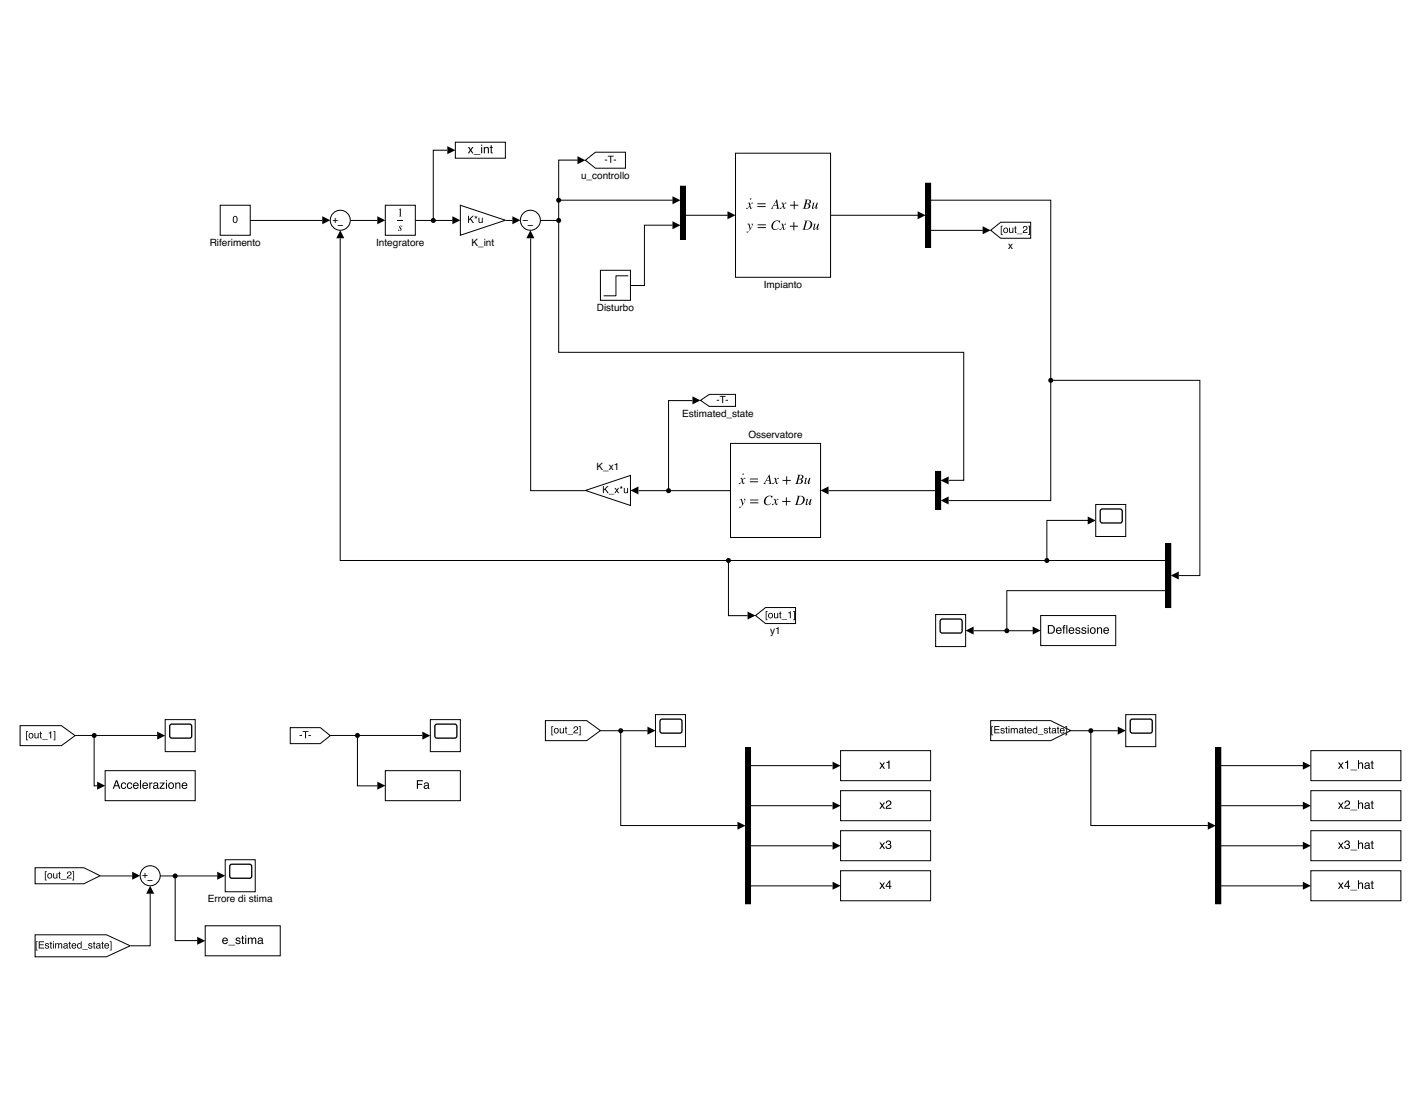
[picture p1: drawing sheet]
<svg xmlns="http://www.w3.org/2000/svg" width="279mm" height="216mm" viewBox="0 0 279 216" stroke-linecap="round" stroke-linejoin="round" font-family="sans-serif">
<defs><g id="words">
<g font-size="2">
<text x="114.2" y="35.1">u_controllo</text>
<text x="65.3" y="43.7">+</text>
<text x="66.3" y="44.7">−</text>
<text x="102.7" y="43.7">−</text>
<text x="103.6" y="44.7">−</text>
<text x="41.2" y="48.3">Riferimento</text>
<text x="73.9" y="48.3">Integratore</text>
<text x="92.6" y="48.3">K_int</text>
<text x="198.1" y="48.9">x</text>
<text x="150.1" y="56.6">Impianto</text>
<text x="117.3" y="61.1">Disturbo</text>
<text x="134" y="81.9">Estimated_state</text>
<text x="147" y="86.1">Osservatore</text>
<text x="117.2" y="92.4">K_x1</text>
<text x="151.3" y="124.6">y1</text>
<text x="28" y="172.5">+</text>
<text x="28.9" y="173.5">−</text>
<text x="40.8" y="177.3">Errore di stima</text>
</g>
</g></defs>
<path d="M78 43.2h1.2v.2h-1.2z" fill-rule="evenodd" fill="#000"/>
<path d="M78.3 41.1l.5-.2v1.4l.2 .2h-.7l.3-.2v-1.1zM78.5 44.4l.5-.1v.4l-.3-.3-.1 .1 .3 .4a.5 .5 0 0 1-.6 .5v-.4l.2 .3 .2-.1z" fill="#000"/>
<path d="M75.7 40.3h5.9v5.9h-5.9z" fill="none" stroke="#000" stroke-width=".2"/>
<path d="M90.5 40.3l8.8 3-8.8 2.9z" fill="#fff"/>
<path d="M92 42.4h.2v.7l.6-.7h.3l-.6 .6 .6 .8h-.2l-.5-.7-.2 .2v.5h-.2zM93.2 42.5l.3 .1v-.2h.1v.2l.2-.1v.1l-.2 .1 .1 .2-.1 .1-.1-.2-.1 .2-.1-.1 .1-.2-.2-.1zM94 42.8h.2v.7l.2 .2 .2-.2 .1-.7h.1v1h-.1v-.2a.36 .36 0 0 1-.4 .2 .36 .36 0 0 1-.3-.3z" fill="#000"/>
<path d="M90.5 40.3l8.8 3-8.8 2.9z" fill="none" stroke="#000" stroke-width=".2"/>
<circle cx="66.9" cy="43.3" r="1.97" fill="#fff"/>
<circle cx="66.9" cy="43.3" r="1.97" fill="none" stroke="#000" stroke-width=".2"/>
<circle cx="104.2" cy="43.3" r="1.97" fill="#fff"/>
<circle cx="104.2" cy="43.3" r="1.97" fill="none" stroke="#000" stroke-width=".2"/>
<path d="M144.5 30.1h18.7v24.4h-18.7z" fill="#fff"/>
<g fill="#000">
<path d="M146.9 39.9l.3-.1 .2 .4 .3-.4h.2v.2h-.3l-.2 .3 .2 .6 .2-.2-.2 .3h-.2l-.1-.5-.4 .5h-.2l-.1-.1 .3-.1 .3-.4-.1-.5zM146.8 44l.4-.1 .3 1 .3-.7-.1-.2h.2a2.11 2.11 0 0 1-1.2 1.7v-.2a.46 .46 0 0 0 .5-.1 .46 .46 0 0 0 .1-.5l-.2-.7zM151.9 43.7a1.29 1.29 0 0 1 1.3-.3l.1-.1-.1 .6a.6 .6 0 0 0-.6-.5 .6 .6 0 0 0-.6 .5 .64 .64 0 0 0-.1 .9 .64 .64 0 0 0 .9 .1l.2-.2a.77 .77 0 0 1-1.1 .4 .77 .77 0 0 1-.2-1.2zM153.4 44l.3-.1 .2 .4 .3-.3h.2v.1h-.3l-.2 .3 .2 .6 .3-.1-.3 .2h-.2l-.1-.4-.4 .4h-.2v-.1h.2l.4-.4-.2-.5zM153.5 39.9l.3-.1 .2 .4 .3-.4h.2v.2h-.3l-.2 .3 .1 .6 .3-.2-.2 .3h-.2l-.2-.5-.3 .5h-.3v-.1l.3-.1 .3-.4-.1-.5zM155.2 44.3h.7v-.7h.2v.7h.7v.2h-.7v.7h-.2v-.7h-.7zM155.2 40.2h.8v-.7h.1v.7h.8v.2h-.8v.7h-.1v-.7h-.8zM159.6 39.9l.4-.1-.3 1a.96 .96 0 0 0 .8-1h.2l-.3 1.1 .3-.2-.4 .3-.1-.1 .1-.5-.3 .5-.4 .1 .1-1zM159.8 44l.4-.1-.2 1.1a.96 .96 0 0 0 .7-1.1h.2l-.2 1.1 .3-.2-.4 .4-.1-.2 .1-.5-.4 .5-.4 .1 .2-1z"/>
<path d="M158.1 39.2l.2 .2-.4 1.3-.2 .3a1.36 1.36 0 0 0 1.5-.3 .44 .44 0 0 0-.3-.7l.4-.2v-.4l-.2-.1zM158.6 39.3l.4 .1v.4l-.6 .2zM158.4 40.1a.39 .39 0 0 1 .5 .4 .49 .49 0 0 1-.6 .4z"/>
<path d="M148.8 39.9v.2h1.6v-.2zM148.8 40.5v.2h1.6v-.2z"/>
<path d="M148.9 44.1v.2h1.6v-.2zM148.9 44.6v.2h1.6v-.2z"/>
<path d="M152.6 39.2l-1.1 1.8h.5l-.2-.1 .2-.5h.6l.1 .4-.2 .2h.6l-.2-.3zM152.5 39.6l.1 .7h-.5z"/>
<path d="M158 43.3l.2 .3-.3 1.3-.3 .2a1.44 1.44 0 0 0 2-.8 .74 .74 0 0 0-.8-1zM158.6 43.4a.66 .66 0 0 1 .7 .4 .66 .66 0 0 1-.1 .8l-.6 .4h-.5z"/>
<circle cx="147.5" cy="39.1" r=".14"/>
</g>
<path d="M144.5 30.1h18.7v24.4h-18.7z" fill="none" stroke="#000" stroke-width=".2"/>
<path d="M181.9 36h1v12.6h-1z" fill="#fff"/>
<path d="M181.9 36h1v12.6h-1z" fill-rule="evenodd" fill="#000"/>
<path d="M181.9 36h1v12.6h-1z" fill="none" stroke="#000" stroke-width=".2"/>
<path d="M115 96.4l8.9-3v5.9z" fill="#fff"/>
<path d="M118.5 95.5h.1v.7l.7-.7h.3l-.6 .5 .6 .9h-.2l-.5-.7-.3 .2v.5h-.1zM119.6 97l1.1 .1zM120.7 95.9h.3l.2 .3 .2-.3h.2l-.3 .5 .4 .5h-.3l-.2-.4-.3 .4h-.2l.4-.5zM121.8 95.6l.2 .1v-.2h.1v.2l.2-.1 .1 .1-.2 .1 .1 .2h-.1l-.1-.2-.2 .2h-.1l.2-.2-.2-.1zM122.6 95.9h.1l.1 .7 .1 .2 .3-.2v-.7h.2v1h-.2v-.2a.36 .36 0 0 1-.4 .2 .36 .36 0 0 1-.2-.3z" fill="#000"/>
<path d="M115 96.4l8.9-3v5.9z" fill="none" stroke="#000" stroke-width=".2"/>
<path d="M43.3 40.3h5.9v5.9h-5.9z" fill="#fff"/>
<path d="M45.9 42.5a.59 .59 0 0 1 .7 .2 .59 .59 0 0 1 0 .7 .48 .48 0 0 1-.6 .4 .48 .48 0 0 1-.3-.7zM46.1 42.6a.6 .6 0 0 0-.2 .6 .6 .6 0 0 0 .4 .4 .75 .75 0 0 0-.1-1z" fill="#000"/>
<path d="M43.3 40.3h5.9v5.9h-5.9z" fill="none" stroke="#000" stroke-width=".2"/>
<path d="M229.1 106.8h.9v12.6h-.9z" fill="#fff"/>
<path d="M229.1 106.8h.9v12.6h-.9z" fill-rule="evenodd" fill="#000"/>
<path d="M229.1 106.8h.9v12.6h-.9z" fill="none" stroke="#000" stroke-width=".2"/>
<path d="M183.8 120.7h5.9v6.3h-5.9z" fill="#fff"/>
<path d="M184.9 121.7h4l.1 .3v2.2l-.3 .2-3.8-.1-.2-.4v-1.9z" fill="none" stroke="#000" stroke-width=".26"/>
<path d="M183.8 120.7h5.9v6.3h-5.9z" fill="none" stroke="#000" stroke-width=".2"/>
<path d="M118 53.1h5.9v5.9h-5.9z" fill="#fff"/>
<path d="M118 53.1h5.9v5.9h-5.9zM123.4 54.2h-2.4v3.9h-2.3" fill="none" stroke="#000" stroke-width=".2"/>
<path d="M133.7 36.6h1v10.4h-1z" fill="#fff"/>
<path d="M133.7 36.6h1v10.4h-1z" fill-rule="evenodd" fill="#000"/>
<path d="M133.7 36.6h1v10.4h-1z" fill="none" stroke="#000" stroke-width=".2"/>
<path d="M143.5 87.1h17.7v18.5h-17.7z" fill="#fff"/>
<g fill="#000">
<path d="M145.4 93.9h.3l.2 .4 .3-.4h.2v.1l-.3 .1-.2 .2 .2 .6 .3-.1-.3 .3h-.2l-.1-.5-.4 .5h-.2v-.2h.3l.3-.4-.2-.5zM145.3 98.1l.4-.1 .3 1 .3-.7-.1-.2 .2-.1a2.11 2.11 0 0 1-1.2 1.7v-.1a.46 .46 0 0 0 .5-.2 .46 .46 0 0 0 .1-.5l-.2-.6zM150.4 97.8a1.29 1.29 0 0 1 1.3-.4h.1l-.1 .5a.6 .6 0 0 0-.6-.4 .6 .6 0 0 0-.6 .5 .64 .64 0 0 0-.1 .8 .64 .64 0 0 0 .9 .2l.2-.2a.77 .77 0 0 1-1.1 .3 .77 .77 0 0 1-.2-1.1zM151.9 98.1l.4-.1 .1 .4 .3-.4h.2v.2h-.2l-.2 .3 .1 .6 .3-.2-.3 .3h-.2l-.1-.5-.4 .5h-.2v-.2h.3l.3-.4-.1-.5zM152 93.9h.3l.2 .4 .3-.4h.2v.1l-.3 .1-.2 .2 .2 .6 .2-.1-.2 .3h-.2l-.1-.5-.4 .5h-.2v-.2h.2l.3-.4-.1-.5zM153.7 98.4h.7v-.7h.2v.7h.7v.2h-.7v.7h-.2v-.7h-.7zM154.5 93.6h.2v.7h.7v.2h-.7v.7h-.2v-.7h-.7v-.2h.7zM158.1 93.9h.4l-.2 1a.96 .96 0 0 0 .7-1h.2l-.2 1.1 .3-.2-.4 .3-.2-.1 .2-.6-.4 .6-.4 .1 .2-1.1zM158.3 98.1l.5-.1-.3 1a.96 .96 0 0 0 .8-1h.2l-.3 1.1 .3-.2-.4 .3-.1-.1 .1-.5-.4 .5-.4 .1 .2-1z"/>
<path d="M147.3 94v.2h1.7v-.2zM147.3 94.6v.1h1.7v-.1z"/>
<path d="M147.4 98.1v.2h1.6v-.2zM147.4 98.7v.2h1.6v-.2z"/>
<path d="M151.1 93.2l-1.1 1.9h.5l-.2-.2 .2-.4h.7v.4l-.2 .2h.7l-.2-.3zM151 93.6l.1 .8h-.5z"/>
<path d="M156.6 97.4l.2 .2-.4 1.3-.2 .3a1.44 1.44 0 0 0 1.9-.8 .74 .74 0 0 0-.8-1zM157.1 97.5a.66 .66 0 0 1 .7 .4 .66 .66 0 0 1-.1 .7l-.6 .5-.4-.1z"/>
<path d="M156.6 93.3l.2 .2-.3 1.3-.3 .3a1.36 1.36 0 0 0 1.5-.3 .44 .44 0 0 0-.3-.7l.4-.2v-.4l-.2-.2zM157.2 93.4l.4 .1-.1 .4-.6 .2zM156.9 94.2a.39 .39 0 0 1 .5 .3 .49 .49 0 0 1-.6 .5z"/>
<circle cx="146" cy="93.1" r=".14"/>
</g>
<path d="M143.5 87.1h17.7v18.5h-17.7z" fill="none" stroke="#000" stroke-width=".2"/>
<path d="M183.8 92.6h1v7.5h-1z" fill="#fff"/>
<path d="M183.8 92.6h1v7.5h-1z" fill-rule="evenodd" fill="#000"/>
<path d="M183.8 92.6h1v7.5h-1z" fill="none" stroke="#000" stroke-width=".2"/>
<path d="M6.9 170.5h9.6l3.2 1.5-3.2 1.6h-9.6z" fill="#fff"/>
<path d="M8.8 171.2h.4v.1h-.2v1.5h.2v.2h-.4zM9.4 172.1a.37 .37 0 0 0 .7 0 .37 .37 0 0 0-.7 0zM9.2 172a.55 .55 0 0 1 1.1 0 .55 .55 0 0 1-1.1 0zM10.5 171.5h.1v.8l.2 .1 .3-.1v-.8h.2v1.1h-.2v-.2a.36 .36 0 0 1-.4 .2 .36 .36 0 0 1-.2-.4zM11.6 171.3h.2v.2h.1v.2h-.1v.7l.1 .2-.3-.1v-.8h-.2zM12 172.7l1.1 .1zM13.3 171.3a.47 .47 0 0 1 .8 .2 .47 .47 0 0 1-.5 .6l-.3 .3h.8v.2h-1l.2-.5a.54 .54 0 0 0 .5-.7h-.3l-.2 .3h-.2zM14.2 171.2h.4v1.8h-.4v-.2h.2v-1.5h-.2z" fill="#000"/>
<path d="M6.9 170.5h9.6l3.2 1.5-3.2 1.6h-9.6z" fill="none" stroke="#000" stroke-width=".2"/>
<path d="M137.6 78.7l1.8-1.2h5.1v2.3h-5.1z" fill="#fff"/>
<path d="M140.8 78.6h.5v.1h-.5zM141.4 77.8h1.2v.1h-.5v1.3h-.2v-1.3h-.5zM142.6 78.6h.4v.1h-.4z" fill="#000"/>
<path d="M137.6 78.7l1.8-1.2h5.1v2.3h-5.1z" fill="none" stroke="#000" stroke-width=".2"/>
<path d="M6.9 183.6h14l4.7 2.2-4.7 2.2h-14z" fill="#fff"/>
<path d="M7 184.9h.4v.2h-.2v1.5h.2v.1h-.4zM7.6 184.9h1v.2h-.8v.4h.8v.2h-.8v.5h.9v.1h-1.1zM8.9 185.4l.5-.1 .2 .3h-.1a.22 .22 0 0 0-.3-.2 .22 .22 0 0 0-.2 .2l.1 .1a.37 .37 0 0 1 .5 .2 .37 .37 0 0 1-.4 .5l-.3-.1-.1-.3h.2a.25 .25 0 0 0 .2 .2 .25 .25 0 0 0 .3-.2h-.1a.43 .43 0 0 1-.4-.2 .43 .43 0 0 1-.1-.4zM9.9 185h.2v.3h.1v.1h-.1v.7l.1 .2-.3-.1v-.8h-.1zM10.4 185.3h.2v1h-.2zM10.4 184.9h.2v.2h-.2zM10.8 185.3h.2v.2a.34 .34 0 0 1 .6-.1 .34 .34 0 0 1 .4-.1 .34 .34 0 0 1 .2 .3v.7h-.2v-.8l-.1-.1-.3 .2v.7h-.2v-.8h-.2l-.2 .1v.7h-.2zM12.6 186v.1a.24 .24 0 0 0 .3 .1 .24 .24 0 0 0 .1-.4zM12.6 185.4l.4-.1 .3 .1 .1 .9-.3-.1a.34 .34 0 0 1-.6 .1 .34 .34 0 0 1 .3-.6h.3a.23 .23 0 0 0-.2-.3 .23 .23 0 0 0-.3 .2h-.1zM13.6 185h.2v.3h.1v.1h-.1v.7l.1 .2-.3-.1v-.8h-.1zM14.2 185.4a.47 .47 0 0 1 .6-.1 .47 .47 0 0 1 .2 .6h-.8a.29 .29 0 0 0 .3 .3 .29 .29 0 0 0 .3-.2l.2 .1a.52 .52 0 0 1-.8 .2 .52 .52 0 0 1 0-.9zM14.3 185.5l-.1 .2h.6l-.1-.2zM15.4 185.5a.35 .35 0 0 0-.1 .5 .35 .35 0 0 0 .5 .1 .35 .35 0 0 0 .1-.5 .35 .35 0 0 0-.5-.1zM15.2 185.5l.4-.2 .3 .1v-.5h.1v1.4h-.1v-.1a.46 .46 0 0 1-.7 .1 .46 .46 0 0 1 0-.7zM16.2 186.5l1.1 .1zM17.5 185.4l.4-.1 .2 .3h-.1a.22 .22 0 0 0-.3-.2 .22 .22 0 0 0-.2 .2l.1 .1a.37 .37 0 0 1 .5 .2 .37 .37 0 0 1-.4 .5l-.3-.1-.1-.3h.2a.25 .25 0 0 0 .2 .2 .25 .25 0 0 0 .3-.2h-.1a.43 .43 0 0 1-.4-.2 .43 .43 0 0 1 0-.4zM18.4 185h.2v.3h.1v.1h-.1v.7l.1 .2-.3-.1v-.8h-.1zM19.1 186l-.1 .1a.24 .24 0 0 0 .4 .1 .24 .24 0 0 0 .1-.4zM19 185.4l.5-.1 .2 .1 .1 .9-.2-.1a.34 .34 0 0 1-.6 .1 .34 .34 0 0 1 .2-.6h.3a.23 .23 0 0 0-.2-.3 .23 .23 0 0 0-.2 .2h-.2zM20 185h.2v.3h.2v.1h-.2v.7l.2 .2-.4-.1v-.8h-.1zM20.6 185.4a.47 .47 0 0 1 .6-.1 .47 .47 0 0 1 .2 .6h-.7a.29 .29 0 0 0 .2 .3 .29 .29 0 0 0 .3-.2l.2 .1a.52 .52 0 0 1-.8 .2 .52 .52 0 0 1 0-.9zM20.8 185.5l-.1 .2h.5l-.1-.2zM21.6 184.9h.3v1.8h-.3v-.1h.2v-1.5h-.2z" fill="#000"/>
<path d="M6.9 183.6h14l4.7 2.2-4.7 2.2h-14z" fill="none" stroke="#000" stroke-width=".2"/>
<circle cx="29.5" cy="172" r="1.97" fill="#fff"/>
<circle cx="29.5" cy="172" r="1.97" fill="none" stroke="#000" stroke-width=".2"/>
<path d="M44.3 168.9h5.8v6.3h-5.8z" fill="#fff"/>
<path d="M45.3 169.8h4l.2 .4-.1 2.1-.3 .2h-3.8l-.2-.4v-1.9z" fill="none" stroke="#000" stroke-width=".26"/>
<path d="M44.3 168.9h5.8v6.3h-5.8z" fill="none" stroke="#000" stroke-width=".2"/>
<path d="M215.3 99.1h5.9v6.3h-5.9z" fill="#fff"/>
<path d="M216.4 100h3.9l.2 .4-.1 2.1-.3 .2h-3.7l-.2-.4v-1.9z" fill="none" stroke="#000" stroke-width=".26"/>
<path d="M215.3 99.1h5.9v6.3h-5.9z" fill="none" stroke="#000" stroke-width=".2"/>
<path d="M148.4 120.9l2-1.5h5.9v3.1h-5.9z" fill="#fff"/>
<path d="M150.4 120h.4v.2h-.2v1.5h.2v.1h-.4zM151 121a.37 .37 0 0 0 .7 0 .37 .37 0 0 0-.7 0zM150.9 120.9a.51 .51 0 0 1 1 0 .51 .51 0 0 1-1 0zM152.1 120.4h.2v.8l.1 .1 .3-.1v-.8h.2v1.1h-.2v-.2a.36 .36 0 0 1-.4 .2 .36 .36 0 0 1-.2-.4zM153.2 120.1h.2v.3h.1v.2h-.1v.6l.1 .3-.3-.2v-.7h-.1zM153.6 121.6l1.1 .1zM154.9 120.3l.5-.2v1.4h-.2v-1h-.3zM155.8 120h.4v1.8h-.4v-.1h.2v-1.5h-.2z" fill="#000"/>
<path d="M148.4 120.9l2-1.5h5.9v3.1h-5.9z" fill="none" stroke="#000" stroke-width=".2"/>
<path d="M3.9 142.6h8.2l2.7 1.9-2.7 2h-8.2z" fill="#fff"/>
<path d="M5.1 143.6h.4v.2h-.2v1.5h.2v.1h-.4zM5.7 144.6a.37 .37 0 0 0 .7 0 .37 .37 0 0 0-.7 0zM5.6 144.5a.51 .51 0 0 1 1 0 .51 .51 0 0 1-1 0zM6.8 144h.1v.8l.2 .1 .3-.1v-.8h.2v1h-.2v-.1a.36 .36 0 0 1-.4 .2 .36 .36 0 0 1-.2-.4zM7.9 143.7h.2v.3h.1v.2h-.1v.6l.1 .2-.3-.1v-.7h-.1zM8.3 145.2l1.1 .1zM9.6 143.9l.5-.2v1.3h-.2v-.9h-.3zM10.5 143.6h.4v1.8h-.4v-.1h.2v-1.5h-.2z" fill="#000"/>
<path d="M3.9 142.6h8.2l2.7 1.9-2.7 2h-8.2z" fill="none" stroke="#000" stroke-width=".2"/>
<path d="M32.5 141.4h5.9v6.3h-5.9z" fill="#fff"/>
<path d="M33.5 142.3h4l.2 .4-.1 2.1-.3 .2h-3.8l-.2-.4v-1.9z" fill="none" stroke="#000" stroke-width=".26"/>
<path d="M32.5 141.4h5.9v6.3h-5.9z" fill="none" stroke="#000" stroke-width=".2"/>
<path d="M20.7 151.4h17.7v5.9h-17.7z" fill="#fff"/>
<path d="M22.9 153.5l-.3 .8h.6zM22.8 153.3h.2l.6 1.7h-.2l-.2-.5h-.6l-.2 .5h-.3zM23.9 153.9l.4-.2a.44 .44 0 0 1 .5 .4l-.2-.1a.43 .43 0 0 0-.7 .2 .43 .43 0 0 0 .4 .6l.3-.3h.2a.58 .58 0 0 1-.8 .4 .58 .58 0 0 1-.2-.9zM25.1 153.9l.4-.2a.44 .44 0 0 1 .5 .4l-.3-.1a.43 .43 0 0 0-.6 .2 .43 .43 0 0 0 .4 .6l.3-.3h.2a.58 .58 0 0 1-.9 .4 .58 .58 0 0 1-.1-.9zM26.3 153.9a.57 .57 0 0 1 .7-.1 .57 .57 0 0 1 .2 .6h-.9a.35 .35 0 0 0 .3 .4 .35 .35 0 0 0 .4-.2h.2a.62 .62 0 0 1-.9 .3 .62 .62 0 0 1 0-1zM26.4 154l-.1 .2h.7l-.1-.3zM27.5 153.3h.2v1.7h-.2zM28.1 153.9a.57 .57 0 0 1 .7-.1 .57 .57 0 0 1 .3 .6h-.9a.35 .35 0 0 0 .2 .4 .35 .35 0 0 0 .5-.2h.2a.62 .62 0 0 1-1 .3 .62 .62 0 0 1 0-1zM28.3 154l-.1 .2h.7l-.2-.3zM29.3 153.7h.2v.2l.4-.2v.2l-.3 .2-.1 .9h-.2zM30.3 154.5v.1a.31 .31 0 0 0 .4 .2 .31 .31 0 0 0 .1-.4zM30.3 153.8l.5-.1 .3 .2v.9l.1 .2h-.2l-.1-.2a.41 .41 0 0 1-.7 .1 .41 .41 0 0 1 .2-.6l.5-.1a.28 .28 0 0 0-.3-.3 .28 .28 0 0 0-.3 .2h-.2zM31.4 153.7h.9l-.7 1.1h.8v.2h-1.1l.8-1.1h-.7zM32.6 153.7h.2v1.3h-.2zM32.6 153.3h.2v.2h-.2zM33.3 154a.41 .41 0 0 0 0 .7 .41 .41 0 0 0 .7-.2v-.3a.34 .34 0 0 0-.3-.3 .34 .34 0 0 0-.4 .1zM33 154.3a.63 .63 0 0 1 1.2 0 .63 .63 0 0 1-1.2 0zM34.4 153.7h.2v.2a.44 .44 0 0 1 .5-.2 .44 .44 0 0 1 .3 .5v.8h-.2v-.8a.3 .3 0 0 0-.3-.3 .3 .3 0 0 0-.3 .4v.7h-.2zM35.8 153.9a.57 .57 0 0 1 .7-.1 .57 .57 0 0 1 .3 .6h-.9a.35 .35 0 0 0 .3 .4 .35 .35 0 0 0 .4-.2h.2a.62 .62 0 0 1-1 .3 .62 .62 0 0 1 0-1zM36 154l-.1 .2h.7l-.2-.3z" fill="#000"/>
<path d="M20.7 151.4h17.7v5.9h-17.7z" fill="none" stroke="#000" stroke-width=".2"/>
<path d="M115 31.5l2-1.6h5.9v3.1h-5.9z" fill="#fff"/>
<path d="M118.8 31.4h.5v.1h-.5zM119.4 30.6h1.2v.2h-.5v1.2h-.2v-1.2h-.5zM120.6 31.4h.4v.1h-.4z" fill="#000"/>
<path d="M115 31.5l2-1.6h5.9v3.1h-5.9z" fill="none" stroke="#000" stroke-width=".2"/>
<path d="M75.7 151.4h14.8v5.9h-14.8z" fill="#fff"/>
<path d="M81.9 153.3h1.2v.2h-1v.5h.9v.2h-.9v.8h-.2zM83.5 154.5v.1a.31 .31 0 0 0 .4 .2 .31 .31 0 0 0 .1-.4zM83.5 153.8l.5-.1 .2 .2 .1 .9 .1 .2h-.2l-.1-.2a.41 .41 0 0 1-.7 .1 .41 .41 0 0 1 .2-.6l.5-.1a.28 .28 0 0 0-.3-.3 .28 .28 0 0 0-.3 .2h-.2z" fill="#000"/>
<path d="M75.7 151.4h14.8v5.9h-14.8z" fill="none" stroke="#000" stroke-width=".2"/>
<path d="M57 142.9h5.9l2 1.6-2 1.6h-5.9z" fill="#fff"/>
<path d="M58.9 144.4h.4v.2h-.4zM59.5 143.6h1.1v.2h-.5v1.2h-.2v-1.2h-.4zM60.6 144.4h.5v.2h-.5z" fill="#000"/>
<path d="M57 142.9h5.9l2 1.6-2 1.6h-5.9z" fill="none" stroke="#000" stroke-width=".2"/>
<path d="M84.6 141.4h5.9v6.3h-5.9z" fill="#fff"/>
<path d="M85.6 142.3h4l.2 .4-.1 2.1-.3 .2h-3.8l-.2-.4v-1.9z" fill="none" stroke="#000" stroke-width=".26"/>
<path d="M84.6 141.4h5.9v6.3h-5.9z" fill="none" stroke="#000" stroke-width=".2"/>
<path d="M107.2 141.6h8.1l2.7 1.9-2.7 2h-8.1z" fill="#fff"/>
<path d="M108.3 142.6h.4v.2h-.2v1.5h.2v.2h-.4zM108.9 143.6a.37 .37 0 0 0 .7 0 .37 .37 0 0 0-.7 0zM108.8 143.5a.51 .51 0 0 1 1 0 .51 .51 0 0 1-1 0zM110 143h.2v.8l.2 .1 .2-.1v-.8h.2v1.1h-.2v-.2a.36 .36 0 0 1-.4 .2 .36 .36 0 0 1-.2-.4zM111.1 142.7h.2v.3h.1v.2h-.1v.6l.1 .3-.3-.2v-.7h-.1zM111.5 144.2l1.1 .1zM112.8 142.8a.47 .47 0 0 1 .8 .2 .47 .47 0 0 1-.5 .6l-.3 .3h.8v.2h-1l.2-.5a.54 .54 0 0 0 .5-.7h-.3l-.1 .3h-.2zM113.7 142.6h.4v1.9h-.4v-.2h.2v-1.5h-.2z" fill="#000"/>
<path d="M107.2 141.6h8.1l2.7 1.9-2.7 2h-8.1z" fill="none" stroke="#000" stroke-width=".2"/>
<path d="M128.8 140.4h5.9v6.3h-5.9z" fill="#fff"/>
<path d="M129.9 141.3h3.9l.2 .4-.1 2.1-.3 .2h-3.7l-.2-.4v-1.9z" fill="none" stroke="#000" stroke-width=".26"/>
<path d="M128.8 140.4h5.9v6.3h-5.9z" fill="none" stroke="#000" stroke-width=".2"/>
<path d="M165.2 147.5h17.7v5.9h-17.7z" fill="#fff"/>
<path d="M172.8 149.8h.3l.2 .4 .3-.4h.3l-.4 .6 .4 .6h-.3l-.3-.4-.3 .4h-.2l.4-.6zM174.2 149.7l.6-.3v1.6h-.2v-1.1h-.4z" fill="#000"/>
<path d="M165.2 147.5h17.7v5.9h-17.7z" fill="none" stroke="#000" stroke-width=".2"/>
<path d="M146.5 146.9h1v30.6h-1z" fill="#fff"/>
<path d="M146.5 146.9h1v30.6h-1z" fill-rule="evenodd" fill="#000"/>
<path d="M146.5 146.9h1v30.6h-1z" fill="none" stroke="#000" stroke-width=".2"/>
<path d="M165.2 155.3h17.7v5.9h-17.7z" fill="#fff"/>
<path d="M172.8 157.7h.3l.2 .4 .3-.4h.3l-.4 .6 .4 .6h-.3l-.3-.5-.3 .5h-.2l.4-.6zM174.2 157.3a.57 .57 0 0 1 .9 .3 .57 .57 0 0 1-.5 .8l-.4 .3h.9v.2h-1.1l.2-.5 .4-.3a.34 .34 0 0 0 .3-.4 .34 .34 0 0 0-.3-.3 .34 .34 0 0 0-.3 .4h-.2z" fill="#000"/>
<path d="M165.2 155.3h17.7v5.9h-17.7z" fill="none" stroke="#000" stroke-width=".2"/>
<path d="M165.2 163.2h17.7v5.9h-17.7z" fill="#fff"/>
<path d="M172.8 165.5h.3l.2 .5 .3-.5h.3l-.4 .6 .4 .7h-.3l-.3-.5-.3 .5h-.2l.4-.7zM174.2 165.2a.48 .48 0 0 1 .7 0 .48 .48 0 0 1 0 .7 .54 .54 0 0 1-.2 .9 .54 .54 0 0 1-.7-.5h.2a.33 .33 0 0 0 .5 .3 .33 .33 0 0 0 0-.6h-.3l.1-.2a.27 .27 0 0 0 .3-.2 .27 .27 0 0 0-.2-.3l-.3 .1-.1 .2h-.2z" fill="#000"/>
<path d="M165.2 163.2h17.7v5.9h-17.7z" fill="none" stroke="#000" stroke-width=".2"/>
<path d="M165.2 171.1h17.7v5.9h-17.7z" fill="#fff"/>
<path d="M172.8 173.4h.3l.2 .4 .3-.4h.3l-.4 .6 .4 .6h-.3l-.3-.4-.3 .4h-.2l.4-.6zM174.7 173.3l-.5 .7h.5zM174.8 173h.1v1h.3v.2h-.3v.4h-.2v-.4h-.7v-.2z" fill="#000"/>
<path d="M165.2 171.1h17.7v5.9h-17.7z" fill="none" stroke="#000" stroke-width=".2"/>
<path d="M194.6 45.2l2-1.5h5.9v3.1h-5.9z" fill="#fff"/>
<path d="M196.6 44.3h.4v.2h-.2v1.5h.2v.2h-.4zM197.2 45.3a.37 .37 0 0 0 .7 0 .37 .37 0 0 0-.7 0zM197.1 45.2a.51 .51 0 0 1 1 0 .51 .51 0 0 1-1 0zM198.3 44.7h.2v.8l.2 .1 .2-.1v-.8h.2v1.1h-.2v-.2a.36 .36 0 0 1-.4 .2 .36 .36 0 0 1-.2-.4zM199.4 44.5h.2v.2h.1v.2h-.1v.6l.1 .3-.3-.2v-.7h-.1zM199.8 45.9l1.1 .1zM201.1 44.5a.47 .47 0 0 1 .8 .2 .47 .47 0 0 1-.5 .6l-.3 .3h.8v.2h-1l.2-.5a.54 .54 0 0 0 .5-.7h-.3l-.2 .3h-.1zM202 44.3h.4v1.9h-.4v-.2h.2v-1.5h-.2z" fill="#000"/>
<path d="M194.6 45.2l2-1.5h5.9v3.1h-5.9z" fill="none" stroke="#000" stroke-width=".2"/>
<path d="M194.6 141.6h11.8l4 1.9-4 2h-11.8z" fill="#fff"/>
<path d="M194.8 142.6h.3v.2h-.2v1.5h.2v.2h-.3zM195.4 142.7h1v.1h-.9v.5h.8v.1h-.8v.5h.9v.2h-1zM196.7 143.1l.5-.1 .2 .3h-.2a.22 .22 0 0 0-.2-.1 .22 .22 0 0 0-.2 .2 .37 .37 0 0 1 .5 .3 .37 .37 0 0 1-.3 .4l-.3-.1-.1-.3h.1a.25 .25 0 0 0 .3 .3 .25 .25 0 0 0 .2-.3 .43 .43 0 0 1-.4-.2 .43 .43 0 0 1-.1-.4zM197.6 142.7h.2v.3h.2v.2h-.2v.6l.2 .3-.3-.2-.1-.7h-.1zM198.2 143h.1v1.1h-.1zM198.2 142.7h.1v.1h-.1zM198.6 143h.2v.2a.34 .34 0 0 1 .5 0 .34 .34 0 0 1 .4-.2 .34 .34 0 0 1 .3 .4v.7h-.2v-.8l-.2-.1-.2 .1v.8h-.2v-.9h-.3l-.1 .2v.7h-.2zM200.4 143.7v.1a.24 .24 0 0 0 .3 .1 .24 .24 0 0 0 .1-.3zM200.4 143.1l.4-.1 .2 .2 .2 .9-.3-.2a.34 .34 0 0 1-.6 .1 .34 .34 0 0 1 .2-.5l.4-.1a.23 .23 0 0 0-.3-.3 .23 .23 0 0 0-.2 .2h-.2zM201.4 142.7h.1v.3h.2v.2h-.2v.6l.2 .3-.3-.2v-.7h-.2zM201.9 143.2a.47 .47 0 0 1 .6-.1 .47 .47 0 0 1 .2 .5h-.7a.29 .29 0 0 0 .2 .3 .29 .29 0 0 0 .4-.2l.1 .1a.52 .52 0 0 1-.8 .2 .52 .52 0 0 1 0-.8zM202.1 143.2l-.1 .3h.6l-.2-.3zM203.1 143.3a.35 .35 0 0 0 0 .5 .35 .35 0 0 0 .5 0 .35 .35 0 0 0 0-.5 .35 .35 0 0 0-.5 0zM203 143.2l.3-.2 .3 .2v-.6h.2v1.5h-.2v-.2a.46 .46 0 0 1-.6 .1 .46 .46 0 0 1-.1-.6zM203.9 144.2l1.1 .1zM205.2 143.1l.5-.1 .2 .3h-.2a.22 .22 0 0 0-.2-.1 .22 .22 0 0 0-.2 .2 .37 .37 0 0 1 .6 .3 .37 .37 0 0 1-.4 .4l-.3-.1-.1-.3h.1a.25 .25 0 0 0 .3 .3 .25 .25 0 0 0 .2-.3 .43 .43 0 0 1-.4-.2 .43 .43 0 0 1-.1-.4zM206.2 142.7h.1v.3h.2v.2h-.2v.6l.2 .3-.3-.2v-.7h-.2zM206.8 143.7v.1a.24 .24 0 0 0 .3 .1 .24 .24 0 0 0 .1-.3zM206.8 143.1l.4-.1 .2 .2 .2 .9-.3-.2a.34 .34 0 0 1-.6 .1 .34 .34 0 0 1 .2-.5l.4-.1a.23 .23 0 0 0-.2-.3 .23 .23 0 0 0-.3 .2h-.1zM207.8 142.7h.2v.3h.1v.2h-.1v.6l.1 .3-.3-.2v-.7h-.2zM208.4 143.2a.47 .47 0 0 1 .5-.1 .47 .47 0 0 1 .3 .5h-.8a.29 .29 0 0 0 .2 .3 .29 .29 0 0 0 .4-.2l.1 .1a.52 .52 0 0 1-.8 .2 .52 .52 0 0 1 .1-.8zM208.5 143.2l-.1 .3h.6l-.1-.3zM209.3 142.6h.4v1.9h-.4v-.2h.2v-1.5h-.2z" fill="#000"/>
<path d="M194.6 141.6h11.8l4 1.9-4 2h-11.8z" fill="none" stroke="#000" stroke-width=".2"/>
<path d="M221.2 140.4h5.9v6.3h-5.9z" fill="#fff"/>
<path d="M222.3 141.3h3.9l.2 .4-.1 2.1-.3 .2h-3.7l-.2-.4v-1.9z" fill="none" stroke="#000" stroke-width=".26"/>
<path d="M221.2 140.4h5.9v6.3h-5.9z" fill="none" stroke="#000" stroke-width=".2"/>
<path d="M257.6 147.5h17.7v5.9h-17.7z" fill="#fff"/>
<path d="M262.9 149.8h.3l.3 .4 .2-.4h.3l-.4 .6 .4 .6h-.3l-.3-.4-.3 .4h-.2l.4-.6zM264.3 149.7l.6-.3v1.6h-.2v-1.1h-.4zM265.4 151.2h1.3v.1h-1.3zM266.8 149.3h.2v.7a.44 .44 0 0 1 .5-.2 .44 .44 0 0 1 .3 .4v.8h-.2v-.9l-.2-.1-.3 .2-.1 .8h-.2zM268.3 150.6v.1a.31 .31 0 0 0 .4 .2 .31 .31 0 0 0 .2-.5zM268.3 149.9l.5-.1 .3 .2v.8l.1 .2h-.2l-.1-.1a.41 .41 0 0 1-.7 .1 .41 .41 0 0 1 .3-.7l.4-.1a.28 .28 0 0 0-.3-.3 .28 .28 0 0 0-.3 .3h-.2zM269.5 149.5h.2v.3h.2v.2h-.2v.8l.2 .1v.1l-.4-.1v-.9h-.2v-.2h.2z" fill="#000"/>
<path d="M257.6 147.5h17.7v5.9h-17.7z" fill="none" stroke="#000" stroke-width=".2"/>
<path d="M238.9 146.9h1v30.6h-1z" fill="#fff"/>
<path d="M238.9 146.9h1v30.6h-1z" fill-rule="evenodd" fill="#000"/>
<path d="M238.9 146.9h1v30.6h-1z" fill="none" stroke="#000" stroke-width=".2"/>
<path d="M257.6 155.3h17.7v5.9h-17.7z" fill="#fff"/>
<path d="M262.9 157.7h.3l.3 .4 .2-.4h.3l-.4 .6 .4 .6h-.3l-.3-.5-.3 .5h-.2l.4-.6zM264.4 157.3a.57 .57 0 0 1 .9 .3 .57 .57 0 0 1-.6 .8l-.3 .3h.9v.2h-1.2l.2-.5 .4-.3a.34 .34 0 0 0 .4-.4 .34 .34 0 0 0-.4-.3 .34 .34 0 0 0-.3 .4h-.2zM265.4 159.1h1.3v.1h-1.3zM266.8 157.2h.2v.6a.44 .44 0 0 1 .5-.1 .44 .44 0 0 1 .3 .4v.8h-.2v-.9l-.2-.2-.3 .2-.1 .9h-.2zM268.3 158.5v.1a.31 .31 0 0 0 .4 .1 .31 .31 0 0 0 .2-.4zM268.3 157.7h.5l.3 .1v.9l.1 .2h-.2l-.1-.2a.41 .41 0 0 1-.7 .2 .41 .41 0 0 1 .3-.7l.4-.1a.28 .28 0 0 0-.3-.3 .28 .28 0 0 0-.3 .2h-.2zM269.5 157.3h.2v.4h.2v.1h-.2v.8l.2 .1v.2l-.4-.1v-1h-.2v-.1h.2z" fill="#000"/>
<path d="M257.6 155.3h17.7v5.9h-17.7z" fill="none" stroke="#000" stroke-width=".2"/>
<path d="M257.6 163.2h17.7v5.9h-17.7z" fill="#fff"/>
<path d="M262.9 165.5h.3l.3 .5 .2-.5h.3l-.4 .6 .4 .7h-.3l-.3-.5-.3 .5h-.2l.4-.7zM264.3 165.2a.48 .48 0 0 1 .7 0 .48 .48 0 0 1 0 .7 .54 .54 0 0 1-.1 .9 .54 .54 0 0 1-.8-.5h.2a.33 .33 0 0 0 .5 .3 .33 .33 0 0 0 0-.6h-.2v-.2a.27 .27 0 0 0 .3-.2 .27 .27 0 0 0-.2-.3l-.3 .1-.1 .2h-.2zM265.4 166.9h1.3v.2h-1.3zM266.8 165.1h.2v.6a.44 .44 0 0 1 .5-.2 .44 .44 0 0 1 .3 .5v.8h-.2v-.9l-.2-.2-.3 .2-.1 .9h-.2zM268.3 166.3v.1a.31 .31 0 0 0 .4 .2 .31 .31 0 0 0 .2-.4zM268.3 165.6l.5-.1 .3 .2v.9l.1 .2h-.2l-.1-.2a.41 .41 0 0 1-.7 .1 .41 .41 0 0 1 .3-.6l.4-.2a.28 .28 0 0 0-.3-.2 .28 .28 0 0 0-.3 .2h-.2zM269.5 165.2h.2v.3h.2v.2h-.2v.8l.2 .1v.2l-.4-.2v-.9h-.2v-.2h.2z" fill="#000"/>
<path d="M257.6 163.2h17.7v5.9h-17.7z" fill="none" stroke="#000" stroke-width=".2"/>
<path d="M257.6 171.1h17.7v5.9h-17.7z" fill="#fff"/>
<path d="M262.9 173.4h.3l.3 .4 .2-.4h.3l-.4 .6 .4 .6h-.3l-.3-.4-.3 .4h-.2l.4-.6zM264.8 173.3l-.5 .7h.5zM264.9 173h.1v1h.3v.2h-.3v.4h-.2v-.4h-.7v-.2zM265.4 174.8h1.3v.1h-1.3zM266.8 172.9h.2v.7a.44 .44 0 0 1 .5-.2 .44 .44 0 0 1 .3 .4v.8h-.2v-.9l-.2-.2-.3 .3-.1 .8h-.2zM268.3 174.2v.1a.31 .31 0 0 0 .4 .1 .31 .31 0 0 0 .2-.4zM268.3 173.4h.5l.3 .1v.9l.1 .2h-.2l-.1-.1a.41 .41 0 0 1-.7 .1 .41 .41 0 0 1 .3-.7l.4-.1a.28 .28 0 0 0-.3-.3 .28 .28 0 0 0-.3 .3h-.2zM269.5 173h.2v.4h.2v.2h-.2v.8l.2 .1v.1l-.4-.1v-.9h-.2v-.2h.2z" fill="#000"/>
<path d="M257.6 171.1h17.7v5.9h-17.7z" fill="none" stroke="#000" stroke-width=".2"/>
<path d="M40.3 181.9h14.8v5.9h-14.8z" fill="#fff"/>
<path d="M43.8 184.4a.57 .57 0 0 1 .7-.2 .57 .57 0 0 1 .3 .7h-.9a.35 .35 0 0 0 .2 .4 .35 .35 0 0 0 .5-.3h.2a.62 .62 0 0 1-1 .4 .62 .62 0 0 1 0-1zM44 184.5l-.1 .2h.7l-.2-.3zM44.9 185.6h1.3v.1h-1.3zM46.4 184.3l.7-.1 .1 .4h-.2a.26 .26 0 0 0-.2-.3 .26 .26 0 0 0-.3 .3h.1a.52 .52 0 0 1 .6 .8l-.2 .1a.51 .51 0 0 1-.7-.5h.2a.3 .3 0 0 0 .3 .3 .3 .3 0 0 0 .3-.3h-.1a.51 .51 0 0 1-.5-.2 .51 .51 0 0 1-.1-.5zM47.6 183.9h.2v.3h.2v.2h-.2v.8l.2 .1v.1l-.4-.1v-.9h-.2v-.2h.2zM48.2 184.2h.2v1.2h-.2zM48.2 183.7h.2v.3h-.2zM48.7 184.2h.2v.2a.4 .4 0 0 1 .7 0 .41 .41 0 0 1 .5-.2 .41 .41 0 0 1 .3 .4v.8h-.3v-.9l-.2-.1-.2 .2-.1 .8h-.2v-1h-.3l-.2 .2v.8h-.2zM50.8 185v.1a.31 .31 0 0 0 .4 .2 .31 .31 0 0 0 .2-.5zM50.8 184.3l.5-.1 .3 .2v.9l.2 .1h-.3l-.1-.1a.41 .41 0 0 1-.7 .1 .41 .41 0 0 1 .3-.7l.4-.1a.28 .28 0 0 0-.2-.3 .28 .28 0 0 0-.3 .3h-.2z" fill="#000"/>
<path d="M40.3 181.9h14.8v5.9h-14.8z" fill="none" stroke="#000" stroke-width=".2"/>
<path d="M204.5 120.9h14.7v5.9h-14.7z" fill="#fff"/>
<path d="M206.1 123v1.3h.4a.66 .66 0 0 0 .5-.7 .66 .66 0 0 0-.5-.6zM205.9 122.8h.7a.86 .86 0 0 1 .7 .8 .86 .86 0 0 1-.7 .9h-.7zM207.6 123.4a.57 .57 0 0 1 .7-.1 .57 .57 0 0 1 .3 .6h-.9a.35 .35 0 0 0 .3 .4 .35 .35 0 0 0 .4-.2h.2a.62 .62 0 0 1-1 .3 .62 .62 0 0 1 0-1zM207.8 123.5l-.1 .3h.7l-.2-.4zM209.5 122.8h.2v1.7h-.2zM209 122.8h.3v.2l-.2 .1v.2h.2v.1h-.2v1.1h-.2v-1.1h-.2zM210.1 123.4a.57 .57 0 0 1 .7-.1 .57 .57 0 0 1 .3 .6h-.9a.35 .35 0 0 0 .3 .4 .35 .35 0 0 0 .4-.2h.2a.62 .62 0 0 1-1 .3 .62 .62 0 0 1 0-1zM210.3 123.5l-.1 .3h.7l-.2-.4zM211.4 123.3h.7l.1 .3h-.1a.26 .26 0 0 0-.3-.2 .26 .26 0 0 0-.3 .2l.1 .1a.52 .52 0 0 1 .6 .7l-.2 .1a.51 .51 0 0 1-.7-.4h.2a.3 .3 0 0 0 .3 .3 .3 .3 0 0 0 .3-.3l-.1-.1a.51 .51 0 0 1-.5-.1 .51 .51 0 0 1-.1-.6zM212.6 123.3h.7l.1 .3h-.2a.26 .26 0 0 0-.2-.2 .26 .26 0 0 0-.3 .2l.1 .1a.52 .52 0 0 1 .5 .7l-.1 .1a.51 .51 0 0 1-.8-.4h.2a.3 .3 0 0 0 .4 .3 .3 .3 0 0 0 .2-.3v-.1a.51 .51 0 0 1-.5-.1 .51 .51 0 0 1-.1-.6zM213.7 123.3h.2v1.2h-.2zM213.7 122.8h.2v.2h-.2zM214.4 123.5a.41 .41 0 0 0 0 .7 .41 .41 0 0 0 .7-.2v-.3a.34 .34 0 0 0-.3-.3 .34 .34 0 0 0-.4 .1zM214.1 123.8a.63 .63 0 0 1 1.2 0 .63 .63 0 0 1-1.2 0zM215.5 123.3h.2v.1a.44 .44 0 0 1 .5-.2 .44 .44 0 0 1 .3 .5v.8h-.2v-.8a.3 .3 0 0 0-.3-.3 .3 .3 0 0 0-.3 .4v.7h-.2zM216.9 123.4a.57 .57 0 0 1 .7-.1 .57 .57 0 0 1 .3 .6h-.9a.35 .35 0 0 0 .3 .4 .35 .35 0 0 0 .4-.2h.2a.62 .62 0 0 1-1 .3 .62 .62 0 0 1 0-1zM217.1 123.5l-.1 .3h.7l-.2-.4z" fill="#000"/>
<path d="M204.5 120.9h14.7v5.9h-14.7z" fill="none" stroke="#000" stroke-width=".2"/>
<path d="M89.5 27.9h9.8v3.2h-9.8z" fill="#fff"/>
<g fill="#000">
<path d="M87.9 28.7l1.6 .8-1.6 .8zM113.5 30.7l1.5 .8-1.5 .8zM132.1 38.6l1.6 .7-1.6 .8zM63.3 42.5l1.6 .8-1.6 .8zM66.9 45.2l.7 1.6h-1.5zM74.1 42.5l1.6 .8-1.6 .8zM88.9 42.5l1.6 .8-1.6 .8zM100.7 42.5l1.5 .8-1.5 .8zM104.2 45.2l.8 1.6h-1.6zM132.1 43.5l1.6 .8-1.6 .7zM142.9 41.5l1.6 .8-1.6 .8zM180.3 41.5l1.6 .8-1.6 .8z"/>
<path d="M193.1 44.4l1.5 .8-1.5 .8zM136.1 77.9l1.5 .8-1.5 .7zM123.9 96.4l1.5-.8v1.5zM161.2 96.4l1.6-.8v1.5zM184.8 98.3l1.6-.8v1.6zM184.8 94.4l1.6-.8v1.6zM213.7 101.5l1.6 .7-1.6 .8zM230 113.1l1.6-.8v1.5zM146.9 120.1l1.5 .8-1.5 .8zM189.7 123.9l1.6-.8v1.6zM202.9 123.1l1.6 .8-1.6 .8zM19.1 153.6l1.6 .7-1.6 .8z"/>
<path d="M30.9 143.7l1.6 .8-1.6 .8zM74.1 153.6l1.6 .7-1.6 .8zM83 143.7l1.6 .8-1.6 .8zM127.2 142.7l1.6 .8-1.6 .8zM163.6 157.5l1.6 .8-1.6 .8zM163.6 149.6l1.6 .8-1.6 .8zM219.6 142.7l1.6 .8-1.6 .8zM256 149.6l1.6 .8-1.6 .8zM256 157.5l1.6 .8-1.6 .8zM26 171.3l1.5 .7-1.5 .8zM29.5 174l.8 1.6h-1.6zM42.7 171.3l1.6 .7-1.6 .8z"/>
<path d="M144.9 161.4l1.6 .8-1.6 .8zM163.6 173.2l1.6 .8-1.6 .8zM163.6 165.4l1.6 .7-1.6 .8zM237.3 161.4l1.6 .8-1.6 .8zM256 165.4l1.6 .7-1.6 .8zM256 173.2l1.6 .8-1.6 .8zM38.7 184l1.6 .8-1.6 .8z"/>
<path d="M91.9 28.9h.3l.3 .4 .3-.4h.2l-.4 .6 .4 .6h-.2l-.3-.4-.3 .4h-.3l.4-.6zM93.1 30.3h1.3v.1h-1.3zM94.5 28.9h.2v1.2h-.2zM94.5 28.4h.2v.3h-.2zM95.1 28.9h.2v.2a.44 .44 0 0 1 .5-.2 .44 .44 0 0 1 .3 .4v.8h-.2v-.8a.3 .3 0 0 0-.4-.2 .3 .3 0 0 0-.2 .4v.6h-.2zM96.4 28.5h.2v.4h.2v.2h-.2v.8l.2 .1v.1l-.4-.1v-.9h-.2v-.2h.2z"/>
</g>
<g fill="none" stroke="#000" stroke-width=".2">
<path d="M87.9 29.5h-2.8v13.8M89.5 27.9h9.8v3.2h-9.8zM109.8 39.3h22.4M109.8 39.3v4M113.4 31.5h-3.6v7.8M182.8 39.3h23.7v35.4M49.1 43.3h14.2M66.8 46.8v63.3h76.3M68.9 43.3h5.3M81.7 43.3h7.2M99.4 43.3h1.3M104.3 46.8v49.6h10.7"/>
<path d="M106.2 43.3h3.6M109.8 43.3v25.9h79.6v25.2h-3M132.2 44.2h-5.6v11.9h-2.7M134.7 42.3h8.3M163.2 42.3h17.1M182.8 45.3h10.3M136.1 78.7h-4.7v17.7M206.5 74.7h29.3v38.4h-4.1M206.5 74.7v23.6h-20.1M125.5 96.4h18.1M162.8 96.4h21.1M143.1 110.1v10.8h3.8"/>
<path d="M143.1 110.1h86M213.8 102.2h-8.1v7.9M229.1 116h-31.3v7.9M191.4 123.9h11.5M14.8 144.5h16.1M18.5 144.5v9.9h.6M64.9 144.5h18.1M70.2 144.5v9.9h4M118 143.6h9.2M122 143.6v18.6h22.9M147.4 158.3h16.2M147.4 150.4h16.2"/>
<path d="M210.4 143.6h9.2M214.3 143.6v18.6h23M239.9 158.3h16.1M239.9 150.4h16.1M19.7 172.1h6.3M29.5 175.6v10.2h-3.9M31.5 172.1h11.2M34.4 172.1v12.7h4.4M147.4 174h16.2M147.4 166.2h16.2M239.9 174h16.1M239.9 166.2h16.1"/>
</g>
<g fill="#000">
<circle cx="109.8" cy="39.3" r=".49"/>
<circle cx="85.1" cy="43.3" r=".49"/>
<circle cx="109.8" cy="43.3" r=".49"/>
<circle cx="206.5" cy="74.7" r=".49"/>
<circle cx="131.4" cy="96.4" r=".49"/>
<circle cx="143.1" cy="110.1" r=".49"/>
<circle cx="205.7" cy="110.1" r=".49"/>
<circle cx="197.8" cy="123.9" r=".49"/>
<circle cx="18.5" cy="144.5" r=".49"/>
<circle cx="70.2" cy="144.5" r=".49"/>
<circle cx="122" cy="143.6" r=".49"/>
<circle cx="214.3" cy="143.6" r=".49"/>
<circle cx="34.4" cy="172.1" r=".49"/>
</g>
<use href="#words"/>
</svg>
